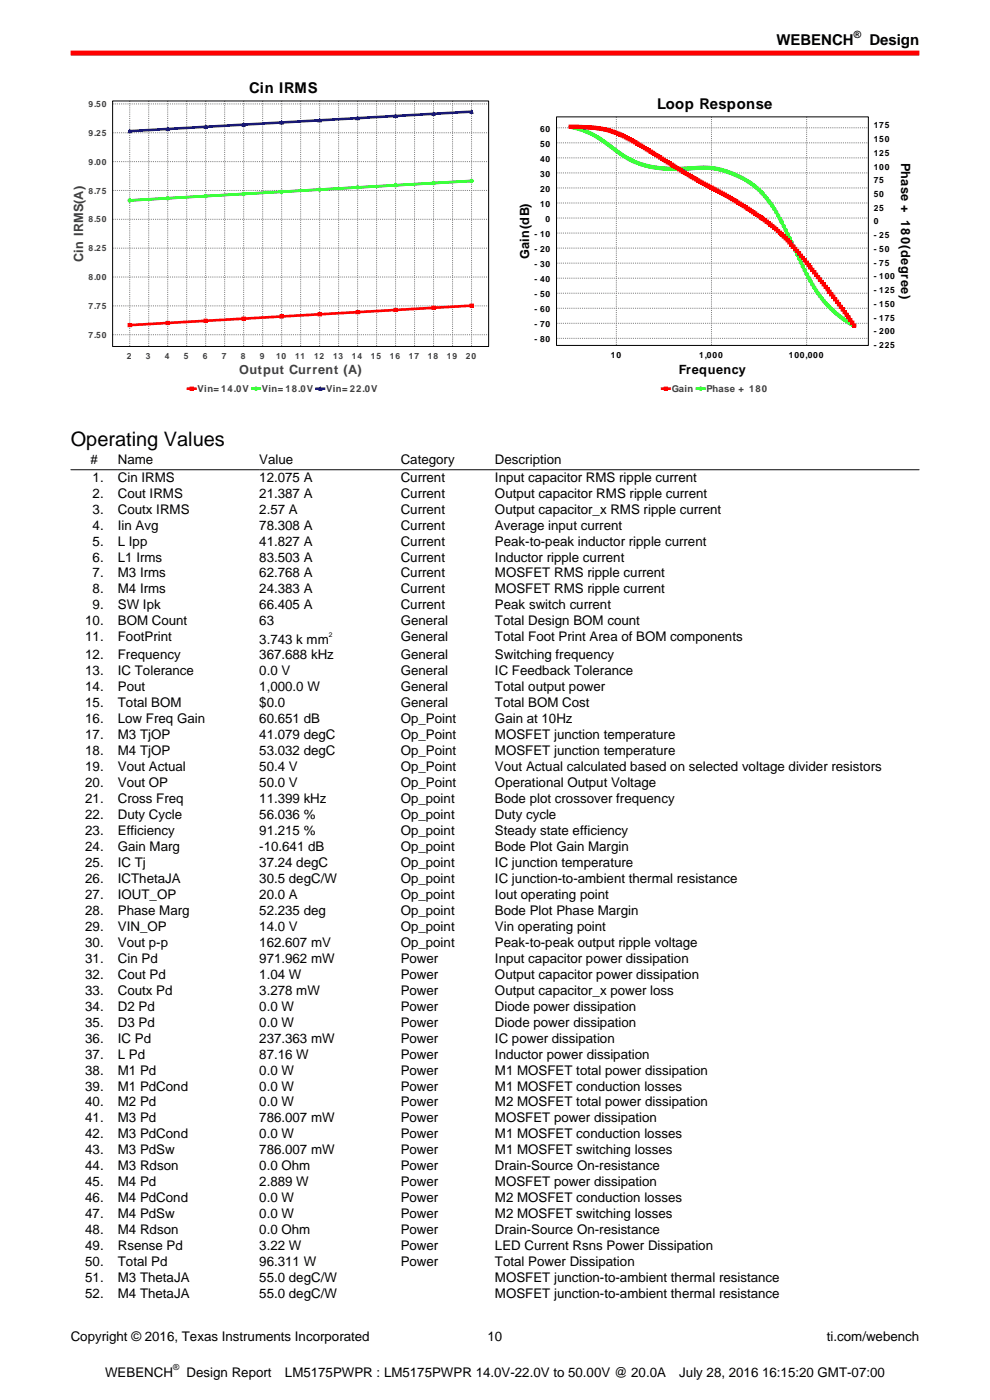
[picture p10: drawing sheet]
<svg xmlns="http://www.w3.org/2000/svg" width="210mm" height="297mm" viewBox="0 0 210 297" stroke-linecap="round" stroke-linejoin="round" font-family="sans-serif">
<defs><g id="words">
<text font-size="4.2" x="15" y="94.7">Operating Values</text>
<g font-size="3.2">
<text x="164.7" y="9.6">WEBENCH</text>
<text x="184.4" y="9.6">Design</text>
</g>
<g font-size="3.1">
<text x="52.9" y="19.7">Cin IRMS</text>
<text x="139.4" y="23.1">Loop Response</text>
</g>
<g font-size="2.8">
<text x="19.2" y="98.5">#</text>
<text x="25" y="98.5">Name</text>
<text x="55" y="98.5">Value</text>
<text x="85" y="98.5">Category</text>
<text x="105" y="98.5">Description</text>
<text x="19.6" y="102.2">1.</text>
<text x="19.6" y="105.6">2.</text>
<text x="25" y="102.2">Cin IRMS</text>
<text x="25" y="105.6">Cout IRMS</text>
<text x="55" y="102.2">12.075 A</text>
<text x="55" y="105.6">21.387 A</text>
<text x="85" y="102.2">Current</text>
<text x="85" y="105.6">Current</text>
<text x="105" y="102.2">Input capacitor RMS ripple current</text>
<text x="105" y="105.6">Output capacitor RMS ripple current</text>
<text x="19.6" y="109">3.</text>
<text x="19.6" y="112.3">4.</text>
<text x="25" y="109">Coutx IRMS</text>
<text x="25" y="112.3">Iin Avg</text>
<text x="55" y="109">2.57 A</text>
<text x="55" y="112.3">78.308 A</text>
<text x="85" y="109">Current</text>
<text x="85" y="112.3">Current</text>
<text x="105" y="109">Output capacitor_x RMS ripple current</text>
<text x="105" y="112.3">Average input current</text>
<text x="19.6" y="115.7">5.</text>
<text x="19.6" y="119.1">6.</text>
<text x="25" y="115.7">L Ipp</text>
<text x="25" y="119.1">L1 Irms</text>
<text x="55" y="115.7">41.827 A</text>
<text x="55" y="119.1">83.503 A</text>
<text x="85" y="115.7">Current</text>
<text x="85" y="119.1">Current</text>
<text x="105" y="115.7">Peak-to-peak inductor ripple current</text>
<text x="105" y="119.1">Inductor ripple current</text>
<text x="19.6" y="122.5">7.</text>
<text x="19.6" y="125.9">8.</text>
<text x="25" y="122.5">M3 Irms</text>
<text x="25" y="125.9">M4 Irms</text>
<text x="55" y="122.5">62.768 A</text>
<text x="55" y="125.9">24.383 A</text>
<text x="85" y="122.5">Current</text>
<text x="85" y="125.9">Current</text>
<text x="105" y="122.5">MOSFET RMS ripple current</text>
<text x="105" y="125.9">MOSFET RMS ripple current</text>
<text x="19.6" y="129.3">9.</text>
<text x="25" y="129.3">SW Ipk</text>
<text x="55" y="129.3">66.405 A</text>
<text x="85" y="129.3">Current</text>
<text x="105" y="129.3">Peak switch current</text>
<text x="18.1" y="132.7">10.</text>
<text x="18.1" y="136.1">11.</text>
<text x="25" y="132.7">BOM Count</text>
<text x="25" y="136.1">FootPrint</text>
<text x="55" y="132.7">63</text>
<text x="55" y="136.5">3.743 k mm</text>
<text x="85" y="132.7">General</text>
<text x="85" y="136.1">General</text>
<text x="105" y="132.7">Total Design BOM count</text>
<text x="105" y="136.1">Total Foot Print Area of BOM components</text>
<text x="18.1" y="139.9">12.</text>
<text x="18.1" y="143.3">13.</text>
<text x="25" y="139.9">Frequency</text>
<text x="25" y="143.3">IC Tolerance</text>
<text x="55" y="139.9">367.688 kHz</text>
<text x="55" y="143.3">0.0 V</text>
<text x="85" y="139.9">General</text>
<text x="85" y="143.3">General</text>
<text x="105" y="139.9">Switching frequency</text>
<text x="105" y="143.3">IC Feedback Tolerance</text>
<text x="18.1" y="146.7">14.</text>
<text x="25" y="146.7">Pout</text>
<text x="55" y="146.7">1,000.0 W</text>
<text x="85" y="146.7">General</text>
<text x="105" y="146.7">Total output power</text>
<text x="18.1" y="150.1">15.</text>
<text x="18.1" y="153.5">16.</text>
<text x="25" y="150.1">Total BOM</text>
<text x="25" y="153.5">Low Freq Gain</text>
<text x="55" y="150.1">$0.0</text>
<text x="55" y="153.5">60.651 dB</text>
<text x="85" y="150.1">General</text>
<text x="85" y="153.5">Op_Point</text>
<text x="105" y="150.1">Total BOM Cost</text>
<text x="105" y="153.5">Gain at 10Hz</text>
<text x="18.1" y="156.8">17.</text>
<text x="18.1" y="160.2">18.</text>
<text x="25" y="156.8">M3 TjOP</text>
<text x="25" y="160.2">M4 TjOP</text>
<text x="55" y="156.8">41.079 degC</text>
<text x="55" y="160.2">53.032 degC</text>
<text x="85" y="156.8">Op_Point</text>
<text x="85" y="160.2">Op_Point</text>
<text x="105" y="156.8">MOSFET junction temperature</text>
<text x="105" y="160.2">MOSFET junction temperature</text>
<text x="18.1" y="163.6">19.</text>
<text x="18.1" y="167">20.</text>
<text x="25" y="163.6">Vout Actual</text>
<text x="25" y="167">Vout OP</text>
<text x="55" y="163.6">50.4 V</text>
<text x="55" y="167">50.0 V</text>
<text x="85" y="163.6">Op_Point</text>
<text x="85" y="167">Op_Point</text>
<text x="105" y="163.6">Vout Actual calculated based on selected voltage divider resistors</text>
<text x="105" y="167">Operational Output Voltage</text>
<text x="18.1" y="170.4">21.</text>
<text x="18.1" y="173.8">22.</text>
<text x="25" y="170.4">Cross Freq</text>
<text x="25" y="173.8">Duty Cycle</text>
<text x="55" y="170.4">11.399 kHz</text>
<text x="55" y="173.8">56.036 %</text>
<text x="85" y="170.4">Op_point</text>
<text x="85" y="173.8">Op_point</text>
<text x="105" y="170.4">Bode plot crossover frequency</text>
<text x="105" y="173.8">Duty cycle</text>
<text x="18.1" y="177.2">23.</text>
<text x="25" y="177.2">Efficiency</text>
<text x="55" y="177.2">91.215 %</text>
<text x="85" y="177.2">Op_point</text>
<text x="105" y="177.2">Steady state efficiency</text>
<text x="18.1" y="180.5">24.</text>
<text x="18.1" y="183.9">25.</text>
<text x="25" y="180.5">Gain Marg</text>
<text x="25" y="183.9">IC Tj</text>
<text x="55" y="180.5">-10.641 dB</text>
<text x="55" y="183.9">37.24 degC</text>
<text x="85" y="180.5">Op_point</text>
<text x="85" y="183.9">Op_point</text>
<text x="105" y="180.5">Bode Plot Gain Margin</text>
<text x="105" y="183.9">IC junction temperature</text>
<text x="18.1" y="187.3">26.</text>
<text x="18.1" y="190.7">27.</text>
<text x="25" y="187.3">ICThetaJA</text>
<text x="25" y="190.7">IOUT_OP</text>
<text x="55" y="187.3">30.5 degC/W</text>
<text x="55" y="190.7">20.0 A</text>
<text x="85" y="187.3">Op_point</text>
<text x="85" y="190.7">Op_point</text>
<text x="105" y="187.3">IC junction-to-ambient thermal resistance</text>
<text x="105" y="190.7">Iout operating point</text>
<text x="18.1" y="194.1">28.</text>
<text x="18.1" y="197.5">29.</text>
<text x="25" y="194.1">Phase Marg</text>
<text x="25" y="197.5">VIN_OP</text>
<text x="55" y="194.1">52.235 deg</text>
<text x="55" y="197.5">14.0 V</text>
<text x="85" y="194.1">Op_point</text>
<text x="85" y="197.5">Op_point</text>
<text x="105" y="194.1">Bode Plot Phase Margin</text>
<text x="105" y="197.5">Vin operating point</text>
<text x="18.1" y="200.9">30.</text>
<text x="25" y="200.9">Vout p-p</text>
<text x="55" y="200.9">162.607 mV</text>
<text x="85" y="200.9">Op_point</text>
<text x="105" y="200.9">Peak-to-peak output ripple voltage</text>
<text x="18.1" y="204.3">31.</text>
<text x="18.1" y="207.6">32.</text>
<text x="25" y="204.3">Cin Pd</text>
<text x="25" y="207.6">Cout Pd</text>
<text x="55" y="204.3">971.962 mW</text>
<text x="55" y="207.6">1.04 W</text>
<text x="85" y="204.3">Power</text>
<text x="85" y="207.6">Power</text>
<text x="105" y="204.3">Input capacitor power dissipation</text>
<text x="105" y="207.6">Output capacitor power dissipation</text>
<text x="18.1" y="211">33.</text>
<text x="18.1" y="214.4">34.</text>
<text x="25" y="211">Coutx Pd</text>
<text x="25" y="214.4">D2 Pd</text>
<text x="55" y="211">3.278 mW</text>
<text x="55" y="214.4">0.0 W</text>
<text x="85" y="211">Power</text>
<text x="85" y="214.4">Power</text>
<text x="105" y="211">Output capacitor_x power loss</text>
<text x="105" y="214.4">Diode power dissipation</text>
<text x="18.1" y="217.8">35.</text>
<text x="18.1" y="221.2">36.</text>
<text x="25" y="217.8">D3 Pd</text>
<text x="25" y="221.2">IC Pd</text>
<text x="55" y="217.8">0.0 W</text>
<text x="55" y="221.2">237.363 mW</text>
<text x="85" y="217.8">Power</text>
<text x="85" y="221.2">Power</text>
<text x="105" y="217.8">Diode power dissipation</text>
<text x="105" y="221.2">IC power dissipation</text>
<text x="18.1" y="224.6">37.</text>
<text x="18.1" y="228">38.</text>
<text x="25" y="224.6">L Pd</text>
<text x="25" y="228">M1 Pd</text>
<text x="55" y="224.6">87.16 W</text>
<text x="55" y="228">0.0 W</text>
<text x="85" y="224.6">Power</text>
<text x="85" y="228">Power</text>
<text x="105" y="224.6">Inductor power dissipation</text>
<text x="105" y="228">M1 MOSFET total power dissipation</text>
<text x="18.1" y="231.3">39.</text>
<text x="25" y="231.3">M1 PdCond</text>
<text x="55" y="231.3">0.0 W</text>
<text x="85" y="231.3">Power</text>
<text x="105" y="231.3">M1 MOSFET conduction losses</text>
<text x="18.1" y="234.7">40.</text>
<text x="18.1" y="238.1">41.</text>
<text x="25" y="234.7">M2 Pd</text>
<text x="25" y="238.1">M3 Pd</text>
<text x="55" y="234.7">0.0 W</text>
<text x="55" y="238.1">786.007 mW</text>
<text x="85" y="234.7">Power</text>
<text x="85" y="238.1">Power</text>
<text x="105" y="234.7">M2 MOSFET total power dissipation</text>
<text x="105" y="238.1">MOSFET power dissipation</text>
<text x="18.1" y="241.5">42.</text>
<text x="18.1" y="244.9">43.</text>
<text x="25" y="241.5">M3 PdCond</text>
<text x="25" y="244.9">M3 PdSw</text>
<text x="55" y="241.5">0.0 W</text>
<text x="55" y="244.9">786.007 mW</text>
<text x="85" y="241.5">Power</text>
<text x="85" y="244.9">Power</text>
<text x="105" y="241.5">M1 MOSFET conduction losses</text>
<text x="105" y="244.9">M1 MOSFET switching losses</text>
<text x="18.1" y="248.3">44.</text>
<text x="18.1" y="251.7">45.</text>
<text x="25" y="248.3">M3 Rdson</text>
<text x="25" y="251.7">M4 Pd</text>
<text x="55" y="248.3">0.0 Ohm</text>
<text x="55" y="251.7">2.889 W</text>
<text x="85" y="248.3">Power</text>
<text x="85" y="251.7">Power</text>
<text x="105" y="248.3">Drain-Source On-resistance</text>
<text x="105" y="251.7">MOSFET power dissipation</text>
<text x="18.1" y="255.1">46.</text>
<text x="25" y="255.1">M4 PdCond</text>
<text x="55" y="255.1">0.0 W</text>
<text x="85" y="255.1">Power</text>
<text x="105" y="255.1">M2 MOSFET conduction losses</text>
<text x="18.1" y="258.4">47.</text>
<text x="18.1" y="261.8">48.</text>
<text x="25" y="258.4">M4 PdSw</text>
<text x="25" y="261.8">M4 Rdson</text>
<text x="55" y="258.4">0.0 W</text>
<text x="55" y="261.8">0.0 Ohm</text>
<text x="85" y="258.4">Power</text>
<text x="85" y="261.8">Power</text>
<text x="105" y="258.4">M2 MOSFET switching losses</text>
<text x="105" y="261.8">Drain-Source On-resistance</text>
<text x="18.1" y="265.2">49.</text>
<text x="18.1" y="268.6">50.</text>
<text x="25" y="265.2">Rsense Pd</text>
<text x="25" y="268.6">Total Pd</text>
<text x="55" y="265.2">3.22 W</text>
<text x="55" y="268.6">96.311 W</text>
<text x="85" y="265.2">Power</text>
<text x="85" y="268.6">Power</text>
<text x="105" y="265.2">LED Current Rsns Power Dissipation</text>
<text x="105" y="268.6">Total Power Dissipation</text>
<text x="18.1" y="272">51.</text>
<text x="18.1" y="275.4">52.</text>
<text x="25" y="272">M3 ThetaJA</text>
<text x="25" y="275.4">M4 ThetaJA</text>
<text x="55" y="272">55.0 degC/W</text>
<text x="55" y="275.4">55.0 degC/W</text>
<text x="105" y="272">MOSFET junction-to-ambient thermal resistance</text>
<text x="105" y="275.4">MOSFET junction-to-ambient thermal resistance</text>
<text x="15" y="284.4">Copyright © 2016, Texas Instruments Incorporated</text>
<text x="103.4" y="284.4">10</text>
<text x="175.4" y="284.4">ti.com/webench</text>
<text x="22.3" y="292">WEBENCH</text>
<text x="39.6" y="292">Design Report</text>
<text x="60.4" y="292">LM5175PWPR : LM5175PWPR 14.0V-22.0V to 50.00V @ 20.0A</text>
<text x="144.1" y="292">July 28, 2016 16:15:20 GMT-07:00</text>
</g>
<g font-size="2.7">
<text x="191.2" y="34.6" transform="rotate(90 191.2 34.6)">Phase + 180(degree)</text>
<text x="112.3" y="54.9" transform="rotate(-90 112.3 54.9)">Gain(dB)</text>
<text x="144" y="79.4">Frequency</text>
</g>
<g font-size="2.7" fill="#404040">
<text x="17.6" y="55.6" transform="rotate(-90 17.6 55.6)">Cin IRMS(A)</text>
<text x="50.7" y="79.4">Output Current (A)</text>
</g>
<text font-size="2.1" x="181.1" y="8">®</text>
<g font-size="2" fill="#404040">
<text x="41.9" y="83.2">Vin= 14.0V</text>
<text x="55.5" y="83.2">Vin= 18.0V</text>
<text x="69.2" y="83.2">Vin= 22.0V</text>
<text x="142.5" y="83.2">Gain</text>
<text x="149.9" y="83.2">Phase + 180</text>
</g>
<g font-size="1.8" fill="#404040">
<text x="18.8" y="22.7">9.50</text>
<text x="18.8" y="28.8">9.25</text>
<text x="18.8" y="35">9.00</text>
<text x="18.8" y="41.1">8.75</text>
<text x="18.8" y="47.2">8.50</text>
<text x="18.8" y="53.3">8.25</text>
<text x="18.8" y="59.4">8.00</text>
<text x="18.8" y="65.6">7.75</text>
<text x="18.8" y="71.7">7.50</text>
<text x="26.9" y="76.1">2</text>
<text x="30.9" y="76.1">3</text>
<text x="35" y="76.1">4</text>
<text x="39" y="76.1">5</text>
<text x="43" y="76.1">6</text>
<text x="47.1" y="76.1">7</text>
<text x="51.1" y="76.1">8</text>
<text x="55.1" y="76.1">9</text>
<text x="58.6" y="76.1">10</text>
<text x="62.6" y="76.1">11</text>
<text x="66.6" y="76.1">12</text>
<text x="70.6" y="76.1">13</text>
<text x="74.7" y="76.1">14</text>
<text x="78.7" y="76.1">15</text>
<text x="82.7" y="76.1">16</text>
<text x="86.8" y="76.1">17</text>
<text x="90.8" y="76.1">18</text>
<text x="94.8" y="76.1">19</text>
<text x="98.8" y="76.1">20</text>
</g>
<g font-size="1.8">
<text x="114.5" y="28">60</text>
<text x="185.3" y="27.2">175</text>
<text x="114.5" y="34.3">40</text>
<text x="114.5" y="31.2">50</text>
<text x="185.3" y="36">100</text>
<text x="185.3" y="33.1">125</text>
<text x="185.3" y="30.1">150</text>
<text x="114.5" y="40.7">20</text>
<text x="114.5" y="37.5">30</text>
<text x="185.3" y="41.8">50</text>
<text x="185.3" y="38.9">75</text>
<text x="114.5" y="43.9">10</text>
<text x="115.7" y="47.1">0</text>
<text x="185.3" y="47.6">0</text>
<text x="185.3" y="44.7">25</text>
<text x="113.4" y="53.5">- 20</text>
<text x="113.4" y="50.3">- 10</text>
<text x="185.3" y="53.4">- 50</text>
<text x="185.3" y="50.5">- 25</text>
<text x="113.4" y="59.9">- 40</text>
<text x="113.4" y="56.7">- 30</text>
<text x="185.3" y="59.3">- 100</text>
<text x="185.3" y="56.4">- 75</text>
<text x="113.4" y="63.1">- 50</text>
<text x="185.3" y="65.1">- 150</text>
<text x="185.3" y="62.2">- 125</text>
<text x="113.4" y="69.4">- 70</text>
<text x="113.4" y="66.3">- 60</text>
<text x="185.3" y="70.9">- 200</text>
<text x="185.3" y="68">- 175</text>
<text x="113.4" y="72.6">- 80</text>
<text x="129.6" y="76">10</text>
<text x="148.3" y="76">1,000</text>
<text x="167.3" y="76">100,000</text>
<text x="185.3" y="73.8">- 225</text>
<text x="36.7" y="290.6">®</text>
</g>
<text font-size="1.4" x="69.7" y="135">2</text>
</g></defs>
<path d="M15 11.3h180" fill="none" stroke="#f00" stroke-width="1.1" stroke-linecap="butt"/>
<g fill="#fff">
<path d="M15 16.6h90v67.5h-90z"/>
<path d="M39.5 80.9h41v3.1h-41z"/>
</g>
<path d="M39.9 82.5h1.6" fill="none" stroke="#f00" stroke-width=".56"/>
<path d="M40.3 82.1h.7v.7h-.7z" fill="#f00"/>
<path d="M40.3 82.1h.7v.7h-.7z" fill="none" stroke="#f00" stroke-width=".21"/>
<path d="M53.5 82.5h1.6" fill="none" stroke="#0f0" stroke-width=".56"/>
<circle cx="54.3" cy="82.5" r=".34" fill="#0f0"/>
<circle cx="54.3" cy="82.5" r=".34" fill="none" stroke="#0f0" stroke-width=".21"/>
<path d="M67.2 82.5h1.5" fill="none" stroke="#00f" stroke-width=".56"/>
<path d="M67.9 82.1l.4 .7h-.7z" fill="#00f"/>
<path d="M67.9 82.1l.4 .7h-.7z" fill="none" stroke="#00f" stroke-width=".21"/>
<path d="M23.9 21.4h79.7v52.1h-79.7z" fill="#fff"/>
<g fill="none" stroke="#808080" stroke-width=".21" stroke-dasharray=".2 .2" stroke-linecap="butt">
<path d="M23.9 34.3h79.7M23.9 28.2h79.7M23.9 22h79.7M27.5 21.4v52.1M31.5 21.4v52.1M35.6 21.4v52.1M39.6 21.4v52.1M43.6 21.4v52.1M47.7 21.4v52.1M51.7 21.4v52.1M55.7 21.4v52.1M59.7 21.4v52.1"/>
<path d="M63.8 21.4v52.1M67.8 21.4v52.1M71.8 21.4v52.1M75.9 21.4v52.1M79.9 21.4v52.1M83.9 21.4v52.1M87.9 21.4v52.1M92 21.4v52.1M96 21.4v52.1M100 21.4v52.1M23.9 58.8h79.7M23.9 52.6h79.7"/>
<path d="M23.9 46.5h79.7M23.9 40.4h79.7M23.9 71h79.7M23.9 64.9h79.7"/>
</g>
<path d="M100 23.7l-72.5 4.1" fill="none" stroke="#00f" stroke-width=".56"/>
<path d="M100 38.4l-72.5 4.1" fill="none" stroke="#0f0" stroke-width=".56"/>
<path d="M100 64.8l-72.5 4.2" fill="none" stroke="#f00" stroke-width=".56"/>
<path d="M27.5 27.5l.4 .7h-.7z" fill="#00f"/>
<path d="M27.5 27.5l.4 .7h-.7z" fill="none" stroke="#00f" stroke-width=".21"/>
<path d="M35.6 27l.3 .7h-.7z" fill="#00f"/>
<path d="M35.6 27l.3 .7h-.7z" fill="none" stroke="#00f" stroke-width=".21"/>
<path d="M43.6 26.6l.4 .6h-.7z" fill="#00f"/>
<path d="M43.6 26.6l.4 .6h-.7z" fill="none" stroke="#00f" stroke-width=".21"/>
<path d="M51.7 26.1l.3 .7h-.7z" fill="#00f"/>
<path d="M51.7 26.1l.3 .7h-.7z" fill="none" stroke="#00f" stroke-width=".21"/>
<path d="M59.7 25.6l.4 .7h-.7z" fill="#00f"/>
<path d="M59.7 25.6l.4 .7h-.7z" fill="none" stroke="#00f" stroke-width=".21"/>
<path d="M67.8 25.2l.3 .7h-.6z" fill="#00f"/>
<path d="M67.8 25.2l.3 .7h-.6z" fill="none" stroke="#00f" stroke-width=".21"/>
<path d="M75.9 24.7l.3 .7h-.7z" fill="#00f"/>
<path d="M75.9 24.7l.3 .7h-.7z" fill="none" stroke="#00f" stroke-width=".21"/>
<path d="M83.9 24.3l.3 .6h-.6z" fill="#00f"/>
<path d="M83.9 24.3l.3 .6h-.6z" fill="none" stroke="#00f" stroke-width=".21"/>
<path d="M92 23.8l.3 .7h-.7z" fill="#00f"/>
<path d="M92 23.8l.3 .7h-.7z" fill="none" stroke="#00f" stroke-width=".21"/>
<path d="M100 23.3l.4 .7h-.7z" fill="#00f"/>
<path d="M100 23.3l.4 .7h-.7z" fill="none" stroke="#00f" stroke-width=".21"/>
<circle cx="27.5" cy="42.5" r=".34" fill="#0f0"/>
<circle cx="27.5" cy="42.5" r=".34" fill="none" stroke="#0f0" stroke-width=".21"/>
<circle cx="35.6" cy="42.1" r=".34" fill="#0f0"/>
<circle cx="35.6" cy="42.1" r=".34" fill="none" stroke="#0f0" stroke-width=".21"/>
<circle cx="43.6" cy="41.6" r=".34" fill="#0f0"/>
<circle cx="43.6" cy="41.6" r=".34" fill="none" stroke="#0f0" stroke-width=".21"/>
<circle cx="51.7" cy="41.1" r=".34" fill="#0f0"/>
<circle cx="51.7" cy="41.1" r=".34" fill="none" stroke="#0f0" stroke-width=".21"/>
<circle cx="59.7" cy="40.7" r=".34" fill="#0f0"/>
<circle cx="59.7" cy="40.7" r=".34" fill="none" stroke="#0f0" stroke-width=".21"/>
<circle cx="67.8" cy="40.2" r=".34" fill="#0f0"/>
<circle cx="67.8" cy="40.2" r=".34" fill="none" stroke="#0f0" stroke-width=".21"/>
<circle cx="75.9" cy="39.8" r=".34" fill="#0f0"/>
<circle cx="75.9" cy="39.8" r=".34" fill="none" stroke="#0f0" stroke-width=".21"/>
<circle cx="83.9" cy="39.3" r=".34" fill="#0f0"/>
<circle cx="83.9" cy="39.3" r=".34" fill="none" stroke="#0f0" stroke-width=".21"/>
<circle cx="92" cy="38.8" r=".34" fill="#0f0"/>
<circle cx="92" cy="38.8" r=".34" fill="none" stroke="#0f0" stroke-width=".21"/>
<circle cx="100" cy="38.4" r=".34" fill="#0f0"/>
<circle cx="100" cy="38.4" r=".34" fill="none" stroke="#0f0" stroke-width=".21"/>
<path d="M27.2 68.6h.7v.7h-.7z" fill="#f00"/>
<path d="M27.2 68.6h.7v.7h-.7z" fill="none" stroke="#f00" stroke-width=".21"/>
<path d="M35.2 68.2h.7v.7h-.7z" fill="#f00"/>
<path d="M35.2 68.2h.7v.7h-.7z" fill="none" stroke="#f00" stroke-width=".21"/>
<path d="M43.3 67.7h.7v.7h-.7z" fill="#f00"/>
<path d="M43.3 67.7h.7v.7h-.7z" fill="none" stroke="#f00" stroke-width=".21"/>
<path d="M51.3 67.3h.7v.6h-.7z" fill="#f00"/>
<path d="M51.3 67.3h.7v.6h-.7z" fill="none" stroke="#f00" stroke-width=".21"/>
<path d="M59.4 66.8h.7v.7h-.7z" fill="#f00"/>
<path d="M59.4 66.8h.7v.7h-.7z" fill="none" stroke="#f00" stroke-width=".21"/>
<path d="M67.5 66.3h.6v.7h-.6z" fill="#f00"/>
<path d="M67.5 66.3h.6v.7h-.6z" fill="none" stroke="#f00" stroke-width=".21"/>
<path d="M75.5 65.9h.7v.7h-.7z" fill="#f00"/>
<path d="M75.5 65.9h.7v.7h-.7z" fill="none" stroke="#f00" stroke-width=".21"/>
<path d="M83.6 65.4h.6v.7h-.6z" fill="#f00"/>
<path d="M83.6 65.4h.6v.7h-.6z" fill="none" stroke="#f00" stroke-width=".21"/>
<path d="M91.6 65h.7v.6h-.7z" fill="#f00"/>
<path d="M91.6 65h.7v.6h-.7z" fill="none" stroke="#f00" stroke-width=".21"/>
<path d="M99.7 64.5h.7v.7h-.7z" fill="#f00"/>
<path d="M99.7 64.5h.7v.7h-.7z" fill="none" stroke="#f00" stroke-width=".21"/>
<path d="M23.9 21.4h79.7v52.1h-79.7z" fill="none" stroke="#000" stroke-width=".21"/>
<g fill="#fff">
<path d="M105 16.6h90v67.5h-90z"/>
<path d="M140.1 80.9h23.2v3.1h-23.2z"/>
</g>
<path d="M140.5 82.5h1.5" fill="none" stroke="#f00" stroke-width=".56"/>
<path d="M140.9 82.1h.7v.7h-.7z" fill="#f00"/>
<path d="M140.9 82.1h.7v.7h-.7z" fill="none" stroke="#f00" stroke-width=".21"/>
<path d="M147.8 82.5h1.6" fill="none" stroke="#0f0" stroke-width=".56"/>
<circle cx="148.6" cy="82.5" r=".34" fill="#0f0"/>
<circle cx="148.6" cy="82.5" r=".34" fill="none" stroke="#0f0" stroke-width=".21"/>
<path d="M118 24.8h66.2v48.5h-66.2z" fill="#fff"/>
<g fill="none" stroke="#808080" stroke-width=".21" stroke-dasharray=".2 .2" stroke-linecap="butt">
<path d="M118 39.9h66.2M118 36.7h66.2M118 33.5h66.2M118 30.3h66.2M118 27.1h66.2M130.7 24.8v48.5M150.9 24.8v48.5M171.1 24.8v48.5M118 59h66.2M118 55.8h66.2M118 52.6h66.2M118 49.4h66.2"/>
<path d="M118 46.3h66.2M118 43.1h66.2M118 71.8h66.2M118 68.6h66.2M118 65.4h66.2M118 62.2h66.2"/>
</g>
<path d="M121.1 26.9a19.9 19.9 0 0 1 9.2 4.8 19.9 19.9 0 0 0 14.6 4.1 21.9 21.9 0 0 1 8.8 .5 17.8 17.8 0 0 1 11.3 9.4l3.3 6.5a46.2 46.2 0 0 0 6.8 12.1l2.9 2.7 3.2 2.1" fill="none" stroke="#0f0" stroke-width=".56"/>
<circle cx="121.1" cy="26.9" r=".34" fill="#0f0"/>
<circle cx="121.1" cy="26.9" r=".34" fill="none" stroke="#0f0" stroke-width=".21"/>
<circle cx="121.5" cy="27" r=".34" fill="#0f0"/>
<circle cx="121.5" cy="27" r=".34" fill="none" stroke="#0f0" stroke-width=".21"/>
<circle cx="121.9" cy="27.1" r=".34" fill="#0f0"/>
<circle cx="121.9" cy="27.1" r=".34" fill="none" stroke="#0f0" stroke-width=".21"/>
<circle cx="122.3" cy="27.2" r=".34" fill="#0f0"/>
<circle cx="122.3" cy="27.2" r=".34" fill="none" stroke="#0f0" stroke-width=".21"/>
<circle cx="122.7" cy="27.3" r=".34" fill="#0f0"/>
<circle cx="122.7" cy="27.3" r=".34" fill="none" stroke="#0f0" stroke-width=".21"/>
<circle cx="123.1" cy="27.4" r=".34" fill="#0f0"/>
<circle cx="123.1" cy="27.4" r=".34" fill="none" stroke="#0f0" stroke-width=".21"/>
<circle cx="123.5" cy="27.6" r=".34" fill="#0f0"/>
<circle cx="123.5" cy="27.6" r=".34" fill="none" stroke="#0f0" stroke-width=".21"/>
<circle cx="123.9" cy="27.7" r=".34" fill="#0f0"/>
<circle cx="123.9" cy="27.7" r=".34" fill="none" stroke="#0f0" stroke-width=".21"/>
<circle cx="124.3" cy="27.9" r=".34" fill="#0f0"/>
<circle cx="124.3" cy="27.9" r=".34" fill="none" stroke="#0f0" stroke-width=".21"/>
<circle cx="124.7" cy="28" r=".34" fill="#0f0"/>
<circle cx="124.7" cy="28" r=".34" fill="none" stroke="#0f0" stroke-width=".21"/>
<circle cx="125.1" cy="28.2" r=".34" fill="#0f0"/>
<circle cx="125.1" cy="28.2" r=".34" fill="none" stroke="#0f0" stroke-width=".21"/>
<circle cx="125.5" cy="28.4" r=".34" fill="#0f0"/>
<circle cx="125.5" cy="28.4" r=".34" fill="none" stroke="#0f0" stroke-width=".21"/>
<circle cx="125.9" cy="28.6" r=".34" fill="#0f0"/>
<circle cx="125.9" cy="28.6" r=".34" fill="none" stroke="#0f0" stroke-width=".21"/>
<circle cx="126.3" cy="28.9" r=".34" fill="#0f0"/>
<circle cx="126.3" cy="28.9" r=".34" fill="none" stroke="#0f0" stroke-width=".21"/>
<circle cx="126.7" cy="29.1" r=".34" fill="#0f0"/>
<circle cx="126.7" cy="29.1" r=".34" fill="none" stroke="#0f0" stroke-width=".21"/>
<circle cx="127.1" cy="29.3" r=".34" fill="#0f0"/>
<circle cx="127.1" cy="29.3" r=".34" fill="none" stroke="#0f0" stroke-width=".21"/>
<circle cx="127.5" cy="29.6" r=".34" fill="#0f0"/>
<circle cx="127.5" cy="29.6" r=".34" fill="none" stroke="#0f0" stroke-width=".21"/>
<circle cx="127.9" cy="29.9" r=".34" fill="#0f0"/>
<circle cx="127.9" cy="29.9" r=".34" fill="none" stroke="#0f0" stroke-width=".21"/>
<circle cx="128.3" cy="30.2" r=".34" fill="#0f0"/>
<circle cx="128.3" cy="30.2" r=".34" fill="none" stroke="#0f0" stroke-width=".21"/>
<circle cx="128.7" cy="30.5" r=".34" fill="#0f0"/>
<circle cx="128.7" cy="30.5" r=".34" fill="none" stroke="#0f0" stroke-width=".21"/>
<circle cx="129.1" cy="30.8" r=".34" fill="#0f0"/>
<circle cx="129.1" cy="30.8" r=".34" fill="none" stroke="#0f0" stroke-width=".21"/>
<circle cx="129.5" cy="31.1" r=".34" fill="#0f0"/>
<circle cx="129.5" cy="31.1" r=".34" fill="none" stroke="#0f0" stroke-width=".21"/>
<circle cx="129.9" cy="31.4" r=".34" fill="#0f0"/>
<circle cx="129.9" cy="31.4" r=".34" fill="none" stroke="#0f0" stroke-width=".21"/>
<circle cx="130.3" cy="31.7" r=".34" fill="#0f0"/>
<circle cx="130.3" cy="31.7" r=".34" fill="none" stroke="#0f0" stroke-width=".21"/>
<circle cx="130.7" cy="32" r=".34" fill="#0f0"/>
<circle cx="130.7" cy="32" r=".34" fill="none" stroke="#0f0" stroke-width=".21"/>
<circle cx="131.1" cy="32.3" r=".34" fill="#0f0"/>
<circle cx="131.1" cy="32.3" r=".34" fill="none" stroke="#0f0" stroke-width=".21"/>
<circle cx="131.6" cy="32.6" r=".34" fill="#0f0"/>
<circle cx="131.6" cy="32.6" r=".34" fill="none" stroke="#0f0" stroke-width=".21"/>
<circle cx="132" cy="32.8" r=".34" fill="#0f0"/>
<circle cx="132" cy="32.8" r=".34" fill="none" stroke="#0f0" stroke-width=".21"/>
<circle cx="132.4" cy="33.1" r=".34" fill="#0f0"/>
<circle cx="132.4" cy="33.1" r=".34" fill="none" stroke="#0f0" stroke-width=".21"/>
<circle cx="132.8" cy="33.4" r=".34" fill="#0f0"/>
<circle cx="132.8" cy="33.4" r=".34" fill="none" stroke="#0f0" stroke-width=".21"/>
<circle cx="133.2" cy="33.6" r=".34" fill="#0f0"/>
<circle cx="133.2" cy="33.6" r=".34" fill="none" stroke="#0f0" stroke-width=".21"/>
<circle cx="133.6" cy="33.8" r=".34" fill="#0f0"/>
<circle cx="133.6" cy="33.8" r=".34" fill="none" stroke="#0f0" stroke-width=".21"/>
<circle cx="134" cy="34" r=".34" fill="#0f0"/>
<circle cx="134" cy="34" r=".34" fill="none" stroke="#0f0" stroke-width=".21"/>
<circle cx="134.4" cy="34.2" r=".34" fill="#0f0"/>
<circle cx="134.4" cy="34.2" r=".34" fill="none" stroke="#0f0" stroke-width=".21"/>
<circle cx="134.8" cy="34.4" r=".34" fill="#0f0"/>
<circle cx="134.8" cy="34.4" r=".34" fill="none" stroke="#0f0" stroke-width=".21"/>
<circle cx="135.2" cy="34.6" r=".34" fill="#0f0"/>
<circle cx="135.2" cy="34.6" r=".34" fill="none" stroke="#0f0" stroke-width=".21"/>
<circle cx="135.6" cy="34.7" r=".34" fill="#0f0"/>
<circle cx="135.6" cy="34.7" r=".34" fill="none" stroke="#0f0" stroke-width=".21"/>
<circle cx="136" cy="34.8" r=".34" fill="#0f0"/>
<circle cx="136" cy="34.8" r=".34" fill="none" stroke="#0f0" stroke-width=".21"/>
<circle cx="136.4" cy="35" r=".34" fill="#0f0"/>
<circle cx="136.4" cy="35" r=".34" fill="none" stroke="#0f0" stroke-width=".21"/>
<circle cx="136.8" cy="35.1" r=".34" fill="#0f0"/>
<circle cx="136.8" cy="35.1" r=".34" fill="none" stroke="#0f0" stroke-width=".21"/>
<circle cx="137.2" cy="35.2" r=".34" fill="#0f0"/>
<circle cx="137.2" cy="35.2" r=".34" fill="none" stroke="#0f0" stroke-width=".21"/>
<circle cx="137.6" cy="35.3" r=".34" fill="#0f0"/>
<circle cx="137.6" cy="35.3" r=".34" fill="none" stroke="#0f0" stroke-width=".21"/>
<circle cx="138" cy="35.4" r=".34" fill="#0f0"/>
<circle cx="138" cy="35.4" r=".34" fill="none" stroke="#0f0" stroke-width=".21"/>
<circle cx="138.4" cy="35.4" r=".34" fill="#0f0"/>
<circle cx="138.4" cy="35.4" r=".34" fill="none" stroke="#0f0" stroke-width=".21"/>
<circle cx="138.8" cy="35.5" r=".34" fill="#0f0"/>
<circle cx="138.8" cy="35.5" r=".34" fill="none" stroke="#0f0" stroke-width=".21"/>
<circle cx="139.2" cy="35.6" r=".34" fill="#0f0"/>
<circle cx="139.2" cy="35.6" r=".34" fill="none" stroke="#0f0" stroke-width=".21"/>
<circle cx="139.6" cy="35.6" r=".34" fill="#0f0"/>
<circle cx="139.6" cy="35.6" r=".34" fill="none" stroke="#0f0" stroke-width=".21"/>
<circle cx="140" cy="35.7" r=".34" fill="#0f0"/>
<circle cx="140" cy="35.7" r=".34" fill="none" stroke="#0f0" stroke-width=".21"/>
<circle cx="140.4" cy="35.7" r=".34" fill="#0f0"/>
<circle cx="140.4" cy="35.7" r=".34" fill="none" stroke="#0f0" stroke-width=".21"/>
<circle cx="140.8" cy="35.7" r=".34" fill="#0f0"/>
<circle cx="140.8" cy="35.7" r=".34" fill="none" stroke="#0f0" stroke-width=".21"/>
<circle cx="141.2" cy="35.8" r=".34" fill="#0f0"/>
<circle cx="141.2" cy="35.8" r=".34" fill="none" stroke="#0f0" stroke-width=".21"/>
<circle cx="141.6" cy="35.8" r=".34" fill="#0f0"/>
<circle cx="141.6" cy="35.8" r=".34" fill="none" stroke="#0f0" stroke-width=".21"/>
<circle cx="142" cy="35.8" r=".34" fill="#0f0"/>
<circle cx="142" cy="35.8" r=".34" fill="none" stroke="#0f0" stroke-width=".21"/>
<circle cx="142.4" cy="35.8" r=".34" fill="#0f0"/>
<circle cx="142.4" cy="35.8" r=".34" fill="none" stroke="#0f0" stroke-width=".21"/>
<circle cx="142.9" cy="35.8" r=".34" fill="#0f0"/>
<circle cx="142.9" cy="35.8" r=".34" fill="none" stroke="#0f0" stroke-width=".21"/>
<circle cx="143.3" cy="35.8" r=".34" fill="#0f0"/>
<circle cx="143.3" cy="35.8" r=".34" fill="none" stroke="#0f0" stroke-width=".21"/>
<circle cx="143.7" cy="35.8" r=".34" fill="#0f0"/>
<circle cx="143.7" cy="35.8" r=".34" fill="none" stroke="#0f0" stroke-width=".21"/>
<circle cx="144.1" cy="35.8" r=".34" fill="#0f0"/>
<circle cx="144.1" cy="35.8" r=".34" fill="none" stroke="#0f0" stroke-width=".21"/>
<circle cx="144.5" cy="35.8" r=".34" fill="#0f0"/>
<circle cx="144.5" cy="35.8" r=".34" fill="none" stroke="#0f0" stroke-width=".21"/>
<circle cx="144.9" cy="35.8" r=".34" fill="#0f0"/>
<circle cx="144.9" cy="35.8" r=".34" fill="none" stroke="#0f0" stroke-width=".21"/>
<circle cx="145.3" cy="35.8" r=".34" fill="#0f0"/>
<circle cx="145.3" cy="35.8" r=".34" fill="none" stroke="#0f0" stroke-width=".21"/>
<circle cx="145.7" cy="35.8" r=".34" fill="#0f0"/>
<circle cx="145.7" cy="35.8" r=".34" fill="none" stroke="#0f0" stroke-width=".21"/>
<circle cx="146.1" cy="35.7" r=".34" fill="#0f0"/>
<circle cx="146.1" cy="35.7" r=".34" fill="none" stroke="#0f0" stroke-width=".21"/>
<circle cx="146.5" cy="35.7" r=".34" fill="#0f0"/>
<circle cx="146.5" cy="35.7" r=".34" fill="none" stroke="#0f0" stroke-width=".21"/>
<circle cx="146.9" cy="35.7" r=".34" fill="#0f0"/>
<circle cx="146.9" cy="35.7" r=".34" fill="none" stroke="#0f0" stroke-width=".21"/>
<circle cx="147.3" cy="35.7" r=".34" fill="#0f0"/>
<circle cx="147.3" cy="35.7" r=".34" fill="none" stroke="#0f0" stroke-width=".21"/>
<circle cx="147.7" cy="35.6" r=".34" fill="#0f0"/>
<circle cx="147.7" cy="35.6" r=".34" fill="none" stroke="#0f0" stroke-width=".21"/>
<circle cx="148.1" cy="35.6" r=".34" fill="#0f0"/>
<circle cx="148.1" cy="35.6" r=".34" fill="none" stroke="#0f0" stroke-width=".21"/>
<circle cx="148.5" cy="35.6" r=".34" fill="#0f0"/>
<circle cx="148.5" cy="35.6" r=".34" fill="none" stroke="#0f0" stroke-width=".21"/>
<circle cx="148.9" cy="35.6" r=".34" fill="#0f0"/>
<circle cx="148.9" cy="35.6" r=".34" fill="none" stroke="#0f0" stroke-width=".21"/>
<circle cx="149.3" cy="35.6" r=".34" fill="#0f0"/>
<circle cx="149.3" cy="35.6" r=".34" fill="none" stroke="#0f0" stroke-width=".21"/>
<circle cx="149.7" cy="35.6" r=".34" fill="#0f0"/>
<circle cx="149.7" cy="35.6" r=".34" fill="none" stroke="#0f0" stroke-width=".21"/>
<circle cx="150.1" cy="35.6" r=".34" fill="#0f0"/>
<circle cx="150.1" cy="35.6" r=".34" fill="none" stroke="#0f0" stroke-width=".21"/>
<circle cx="150.5" cy="35.6" r=".34" fill="#0f0"/>
<circle cx="150.5" cy="35.6" r=".34" fill="none" stroke="#0f0" stroke-width=".21"/>
<circle cx="150.9" cy="35.7" r=".34" fill="#0f0"/>
<circle cx="150.9" cy="35.7" r=".34" fill="none" stroke="#0f0" stroke-width=".21"/>
<circle cx="151.3" cy="35.7" r=".34" fill="#0f0"/>
<circle cx="151.3" cy="35.7" r=".34" fill="none" stroke="#0f0" stroke-width=".21"/>
<circle cx="151.7" cy="35.8" r=".34" fill="#0f0"/>
<circle cx="151.7" cy="35.8" r=".34" fill="none" stroke="#0f0" stroke-width=".21"/>
<circle cx="152.1" cy="35.8" r=".34" fill="#0f0"/>
<circle cx="152.1" cy="35.8" r=".34" fill="none" stroke="#0f0" stroke-width=".21"/>
<circle cx="152.5" cy="35.9" r=".34" fill="#0f0"/>
<circle cx="152.5" cy="35.9" r=".34" fill="none" stroke="#0f0" stroke-width=".21"/>
<circle cx="152.9" cy="36" r=".34" fill="#0f0"/>
<circle cx="152.9" cy="36" r=".34" fill="none" stroke="#0f0" stroke-width=".21"/>
<circle cx="153.3" cy="36.1" r=".34" fill="#0f0"/>
<circle cx="153.3" cy="36.1" r=".34" fill="none" stroke="#0f0" stroke-width=".21"/>
<circle cx="153.7" cy="36.3" r=".34" fill="#0f0"/>
<circle cx="153.7" cy="36.3" r=".34" fill="none" stroke="#0f0" stroke-width=".21"/>
<circle cx="154.2" cy="36.4" r=".34" fill="#0f0"/>
<circle cx="154.2" cy="36.4" r=".34" fill="none" stroke="#0f0" stroke-width=".21"/>
<circle cx="154.6" cy="36.5" r=".34" fill="#0f0"/>
<circle cx="154.6" cy="36.5" r=".34" fill="none" stroke="#0f0" stroke-width=".21"/>
<circle cx="155" cy="36.7" r=".34" fill="#0f0"/>
<circle cx="155" cy="36.7" r=".34" fill="none" stroke="#0f0" stroke-width=".21"/>
<circle cx="155.4" cy="36.8" r=".34" fill="#0f0"/>
<circle cx="155.4" cy="36.8" r=".34" fill="none" stroke="#0f0" stroke-width=".21"/>
<circle cx="155.8" cy="37" r=".34" fill="#0f0"/>
<circle cx="155.8" cy="37" r=".34" fill="none" stroke="#0f0" stroke-width=".21"/>
<circle cx="156.2" cy="37.2" r=".34" fill="#0f0"/>
<circle cx="156.2" cy="37.2" r=".34" fill="none" stroke="#0f0" stroke-width=".21"/>
<circle cx="156.6" cy="37.4" r=".34" fill="#0f0"/>
<circle cx="156.6" cy="37.4" r=".34" fill="none" stroke="#0f0" stroke-width=".21"/>
<circle cx="157" cy="37.5" r=".34" fill="#0f0"/>
<circle cx="157" cy="37.5" r=".34" fill="none" stroke="#0f0" stroke-width=".21"/>
<circle cx="157.4" cy="37.7" r=".34" fill="#0f0"/>
<circle cx="157.4" cy="37.7" r=".34" fill="none" stroke="#0f0" stroke-width=".21"/>
<circle cx="157.8" cy="38" r=".34" fill="#0f0"/>
<circle cx="157.8" cy="38" r=".34" fill="none" stroke="#0f0" stroke-width=".21"/>
<circle cx="158.2" cy="38.2" r=".34" fill="#0f0"/>
<circle cx="158.2" cy="38.2" r=".34" fill="none" stroke="#0f0" stroke-width=".21"/>
<circle cx="158.6" cy="38.4" r=".34" fill="#0f0"/>
<circle cx="158.6" cy="38.4" r=".34" fill="none" stroke="#0f0" stroke-width=".21"/>
<circle cx="159" cy="38.7" r=".34" fill="#0f0"/>
<circle cx="159" cy="38.7" r=".34" fill="none" stroke="#0f0" stroke-width=".21"/>
<circle cx="159.4" cy="39" r=".34" fill="#0f0"/>
<circle cx="159.4" cy="39" r=".34" fill="none" stroke="#0f0" stroke-width=".21"/>
<circle cx="159.8" cy="39.3" r=".34" fill="#0f0"/>
<circle cx="159.8" cy="39.3" r=".34" fill="none" stroke="#0f0" stroke-width=".21"/>
<circle cx="160.2" cy="39.6" r=".34" fill="#0f0"/>
<circle cx="160.2" cy="39.6" r=".34" fill="none" stroke="#0f0" stroke-width=".21"/>
<circle cx="160.6" cy="39.9" r=".34" fill="#0f0"/>
<circle cx="160.6" cy="39.9" r=".34" fill="none" stroke="#0f0" stroke-width=".21"/>
<circle cx="161" cy="40.3" r=".34" fill="#0f0"/>
<circle cx="161" cy="40.3" r=".34" fill="none" stroke="#0f0" stroke-width=".21"/>
<circle cx="161.4" cy="40.7" r=".34" fill="#0f0"/>
<circle cx="161.4" cy="40.7" r=".34" fill="none" stroke="#0f0" stroke-width=".21"/>
<circle cx="161.6" cy="40.9" r=".34" fill="#0f0"/>
<circle cx="161.6" cy="40.9" r=".34" fill="none" stroke="#0f0" stroke-width=".21"/>
<circle cx="161.8" cy="41.1" r=".34" fill="#0f0"/>
<circle cx="161.8" cy="41.1" r=".34" fill="none" stroke="#0f0" stroke-width=".21"/>
<circle cx="162.2" cy="41.6" r=".34" fill="#0f0"/>
<circle cx="162.2" cy="41.6" r=".34" fill="none" stroke="#0f0" stroke-width=".21"/>
<circle cx="162.6" cy="42.1" r=".34" fill="#0f0"/>
<circle cx="162.6" cy="42.1" r=".34" fill="none" stroke="#0f0" stroke-width=".21"/>
<circle cx="163" cy="42.6" r=".34" fill="#0f0"/>
<circle cx="163" cy="42.6" r=".34" fill="none" stroke="#0f0" stroke-width=".21"/>
<circle cx="163.4" cy="43.1" r=".34" fill="#0f0"/>
<circle cx="163.4" cy="43.1" r=".34" fill="none" stroke="#0f0" stroke-width=".21"/>
<circle cx="163.8" cy="43.7" r=".34" fill="#0f0"/>
<circle cx="163.8" cy="43.7" r=".34" fill="none" stroke="#0f0" stroke-width=".21"/>
<circle cx="164.2" cy="44.4" r=".34" fill="#0f0"/>
<circle cx="164.2" cy="44.4" r=".34" fill="none" stroke="#0f0" stroke-width=".21"/>
<circle cx="164.6" cy="45" r=".34" fill="#0f0"/>
<circle cx="164.6" cy="45" r=".34" fill="none" stroke="#0f0" stroke-width=".21"/>
<circle cx="165" cy="45.7" r=".34" fill="#0f0"/>
<circle cx="165" cy="45.7" r=".34" fill="none" stroke="#0f0" stroke-width=".21"/>
<circle cx="165.5" cy="46.4" r=".34" fill="#0f0"/>
<circle cx="165.5" cy="46.4" r=".34" fill="none" stroke="#0f0" stroke-width=".21"/>
<circle cx="165.7" cy="47" r=".34" fill="#0f0"/>
<circle cx="165.7" cy="47" r=".34" fill="none" stroke="#0f0" stroke-width=".21"/>
<circle cx="165.9" cy="47.2" r=".34" fill="#0f0"/>
<circle cx="165.9" cy="47.2" r=".34" fill="none" stroke="#0f0" stroke-width=".21"/>
<circle cx="166.3" cy="48" r=".34" fill="#0f0"/>
<circle cx="166.3" cy="48" r=".34" fill="none" stroke="#0f0" stroke-width=".21"/>
<circle cx="166.7" cy="48.8" r=".34" fill="#0f0"/>
<circle cx="166.7" cy="48.8" r=".34" fill="none" stroke="#0f0" stroke-width=".21"/>
<circle cx="167.1" cy="49.6" r=".34" fill="#0f0"/>
<circle cx="167.1" cy="49.6" r=".34" fill="none" stroke="#0f0" stroke-width=".21"/>
<circle cx="167.5" cy="50.5" r=".34" fill="#0f0"/>
<circle cx="167.5" cy="50.5" r=".34" fill="none" stroke="#0f0" stroke-width=".21"/>
<circle cx="167.9" cy="51.3" r=".34" fill="#0f0"/>
<circle cx="167.9" cy="51.3" r=".34" fill="none" stroke="#0f0" stroke-width=".21"/>
<circle cx="168.3" cy="52.2" r=".34" fill="#0f0"/>
<circle cx="168.3" cy="52.2" r=".34" fill="none" stroke="#0f0" stroke-width=".21"/>
<circle cx="168.7" cy="53.1" r=".34" fill="#0f0"/>
<circle cx="168.7" cy="53.1" r=".34" fill="none" stroke="#0f0" stroke-width=".21"/>
<circle cx="169.1" cy="54" r=".34" fill="#0f0"/>
<circle cx="169.1" cy="54" r=".34" fill="none" stroke="#0f0" stroke-width=".21"/>
<circle cx="169.5" cy="54.8" r=".34" fill="#0f0"/>
<circle cx="169.5" cy="54.8" r=".34" fill="none" stroke="#0f0" stroke-width=".21"/>
<circle cx="169.9" cy="55.7" r=".34" fill="#0f0"/>
<circle cx="169.9" cy="55.7" r=".34" fill="none" stroke="#0f0" stroke-width=".21"/>
<circle cx="170.3" cy="56.5" r=".34" fill="#0f0"/>
<circle cx="170.3" cy="56.5" r=".34" fill="none" stroke="#0f0" stroke-width=".21"/>
<circle cx="170.7" cy="57.3" r=".34" fill="#0f0"/>
<circle cx="170.7" cy="57.3" r=".34" fill="none" stroke="#0f0" stroke-width=".21"/>
<circle cx="171.1" cy="58.1" r=".34" fill="#0f0"/>
<circle cx="171.1" cy="58.1" r=".34" fill="none" stroke="#0f0" stroke-width=".21"/>
<circle cx="171.5" cy="58.9" r=".34" fill="#0f0"/>
<circle cx="171.5" cy="58.9" r=".34" fill="none" stroke="#0f0" stroke-width=".21"/>
<circle cx="171.9" cy="59.6" r=".34" fill="#0f0"/>
<circle cx="171.9" cy="59.6" r=".34" fill="none" stroke="#0f0" stroke-width=".21"/>
<circle cx="172.3" cy="60.3" r=".34" fill="#0f0"/>
<circle cx="172.3" cy="60.3" r=".34" fill="none" stroke="#0f0" stroke-width=".21"/>
<circle cx="172.7" cy="61" r=".34" fill="#0f0"/>
<circle cx="172.7" cy="61" r=".34" fill="none" stroke="#0f0" stroke-width=".21"/>
<circle cx="173.1" cy="61.6" r=".34" fill="#0f0"/>
<circle cx="173.1" cy="61.6" r=".34" fill="none" stroke="#0f0" stroke-width=".21"/>
<circle cx="173.5" cy="62.2" r=".34" fill="#0f0"/>
<circle cx="173.5" cy="62.2" r=".34" fill="none" stroke="#0f0" stroke-width=".21"/>
<circle cx="173.9" cy="62.8" r=".34" fill="#0f0"/>
<circle cx="173.9" cy="62.8" r=".34" fill="none" stroke="#0f0" stroke-width=".21"/>
<circle cx="174.3" cy="63.3" r=".34" fill="#0f0"/>
<circle cx="174.3" cy="63.3" r=".34" fill="none" stroke="#0f0" stroke-width=".21"/>
<circle cx="174.7" cy="63.8" r=".34" fill="#0f0"/>
<circle cx="174.7" cy="63.8" r=".34" fill="none" stroke="#0f0" stroke-width=".21"/>
<circle cx="175.1" cy="64.3" r=".34" fill="#0f0"/>
<circle cx="175.1" cy="64.3" r=".34" fill="none" stroke="#0f0" stroke-width=".21"/>
<circle cx="175.5" cy="64.7" r=".34" fill="#0f0"/>
<circle cx="175.5" cy="64.7" r=".34" fill="none" stroke="#0f0" stroke-width=".21"/>
<circle cx="175.9" cy="65.2" r=".34" fill="#0f0"/>
<circle cx="175.9" cy="65.2" r=".34" fill="none" stroke="#0f0" stroke-width=".21"/>
<circle cx="176.3" cy="65.6" r=".34" fill="#0f0"/>
<circle cx="176.3" cy="65.6" r=".34" fill="none" stroke="#0f0" stroke-width=".21"/>
<circle cx="176.8" cy="65.9" r=".34" fill="#0f0"/>
<circle cx="176.8" cy="65.9" r=".34" fill="none" stroke="#0f0" stroke-width=".21"/>
<circle cx="177.2" cy="66.3" r=".34" fill="#0f0"/>
<circle cx="177.2" cy="66.3" r=".34" fill="none" stroke="#0f0" stroke-width=".21"/>
<circle cx="177.6" cy="66.6" r=".34" fill="#0f0"/>
<circle cx="177.6" cy="66.6" r=".34" fill="none" stroke="#0f0" stroke-width=".21"/>
<circle cx="178" cy="67" r=".34" fill="#0f0"/>
<circle cx="178" cy="67" r=".34" fill="none" stroke="#0f0" stroke-width=".21"/>
<circle cx="178.4" cy="67.3" r=".34" fill="#0f0"/>
<circle cx="178.4" cy="67.3" r=".34" fill="none" stroke="#0f0" stroke-width=".21"/>
<circle cx="178.8" cy="67.6" r=".34" fill="#0f0"/>
<circle cx="178.8" cy="67.6" r=".34" fill="none" stroke="#0f0" stroke-width=".21"/>
<circle cx="179.2" cy="67.9" r=".34" fill="#0f0"/>
<circle cx="179.2" cy="67.9" r=".34" fill="none" stroke="#0f0" stroke-width=".21"/>
<circle cx="179.6" cy="68.1" r=".34" fill="#0f0"/>
<circle cx="179.6" cy="68.1" r=".34" fill="none" stroke="#0f0" stroke-width=".21"/>
<circle cx="180" cy="68.4" r=".34" fill="#0f0"/>
<circle cx="180" cy="68.4" r=".34" fill="none" stroke="#0f0" stroke-width=".21"/>
<circle cx="180.4" cy="68.6" r=".34" fill="#0f0"/>
<circle cx="180.4" cy="68.6" r=".34" fill="none" stroke="#0f0" stroke-width=".21"/>
<circle cx="180.8" cy="68.9" r=".34" fill="#0f0"/>
<circle cx="180.8" cy="68.9" r=".34" fill="none" stroke="#0f0" stroke-width=".21"/>
<circle cx="181.2" cy="69.1" r=".34" fill="#0f0"/>
<circle cx="181.2" cy="69.1" r=".34" fill="none" stroke="#0f0" stroke-width=".21"/>
<path d="M121.1 26.9h1.2a21.7 21.7 0 0 1 13.7 4l10.1 6.2 8.1 4.4 4.4 2.7a43.2 43.2 0 0 1 12.9 12l5.7 7.3 4 5.6" fill="none" stroke="#f00" stroke-width=".56"/>
<path d="M120.7 26.6h.7v.6h-.7z" fill="#f00"/>
<path d="M120.7 26.6h.7v.6h-.7z" fill="none" stroke="#f00" stroke-width=".21"/>
<path d="M121.1 26.6h.7v.6h-.7z" fill="#f00"/>
<path d="M121.1 26.6h.7v.6h-.7z" fill="none" stroke="#f00" stroke-width=".21"/>
<path d="M121.5 26.6h.7v.7h-.7z" fill="#f00"/>
<path d="M121.5 26.6h.7v.7h-.7z" fill="none" stroke="#f00" stroke-width=".21"/>
<path d="M121.9 26.6h.7v.7h-.7z" fill="#f00"/>
<path d="M121.9 26.6h.7v.7h-.7z" fill="none" stroke="#f00" stroke-width=".21"/>
<path d="M122.3 26.6h.7v.7h-.7z" fill="#f00"/>
<path d="M122.3 26.6h.7v.7h-.7z" fill="none" stroke="#f00" stroke-width=".21"/>
<path d="M122.7 26.6h.7v.7h-.7z" fill="#f00"/>
<path d="M122.7 26.6h.7v.7h-.7z" fill="none" stroke="#f00" stroke-width=".21"/>
<path d="M123.1 26.6h.7v.7h-.7z" fill="#f00"/>
<path d="M123.1 26.6h.7v.7h-.7z" fill="none" stroke="#f00" stroke-width=".21"/>
<path d="M123.5 26.6h.7v.7h-.7z" fill="#f00"/>
<path d="M123.5 26.6h.7v.7h-.7z" fill="none" stroke="#f00" stroke-width=".21"/>
<path d="M123.9 26.7h.7v.6h-.7z" fill="#f00"/>
<path d="M123.9 26.7h.7v.6h-.7z" fill="none" stroke="#f00" stroke-width=".21"/>
<path d="M124.4 26.7h.6v.6h-.6z" fill="#f00"/>
<path d="M124.4 26.7h.6v.6h-.6z" fill="none" stroke="#f00" stroke-width=".21"/>
<path d="M124.8 26.7h.6v.7h-.6z" fill="#f00"/>
<path d="M124.8 26.7h.6v.7h-.6z" fill="none" stroke="#f00" stroke-width=".21"/>
<path d="M125.2 26.7h.6v.7h-.6z" fill="#f00"/>
<path d="M125.2 26.7h.6v.7h-.6z" fill="none" stroke="#f00" stroke-width=".21"/>
<path d="M125.6 26.8h.6v.6h-.6z" fill="#f00"/>
<path d="M125.6 26.8h.6v.6h-.6z" fill="none" stroke="#f00" stroke-width=".21"/>
<path d="M126 26.8h.6v.7h-.6z" fill="#f00"/>
<path d="M126 26.8h.6v.7h-.6z" fill="none" stroke="#f00" stroke-width=".21"/>
<path d="M126.4 26.9h.6v.6h-.6z" fill="#f00"/>
<path d="M126.4 26.9h.6v.6h-.6z" fill="none" stroke="#f00" stroke-width=".21"/>
<path d="M126.8 26.9h.6v.7h-.6z" fill="#f00"/>
<path d="M126.8 26.9h.6v.7h-.6z" fill="none" stroke="#f00" stroke-width=".21"/>
<path d="M127.2 27h.7v.6h-.7z" fill="#f00"/>
<path d="M127.2 27h.7v.6h-.7z" fill="none" stroke="#f00" stroke-width=".21"/>
<path d="M127.6 27h.7v.7h-.7z" fill="#f00"/>
<path d="M127.6 27h.7v.7h-.7z" fill="none" stroke="#f00" stroke-width=".21"/>
<path d="M128 27.1h.7v.7h-.7z" fill="#f00"/>
<path d="M128 27.1h.7v.7h-.7z" fill="none" stroke="#f00" stroke-width=".21"/>
<path d="M128.4 27.2h.7v.7h-.7z" fill="#f00"/>
<path d="M128.4 27.2h.7v.7h-.7z" fill="none" stroke="#f00" stroke-width=".21"/>
<path d="M128.8 27.3h.7v.7h-.7z" fill="#f00"/>
<path d="M128.8 27.3h.7v.7h-.7z" fill="none" stroke="#f00" stroke-width=".21"/>
<path d="M129.2 27.4h.7v.7h-.7z" fill="#f00"/>
<path d="M129.2 27.4h.7v.7h-.7z" fill="none" stroke="#f00" stroke-width=".21"/>
<path d="M129.6 27.6h.7v.7h-.7z" fill="#f00"/>
<path d="M129.6 27.6h.7v.7h-.7z" fill="none" stroke="#f00" stroke-width=".21"/>
<path d="M130 27.7h.7v.7h-.7z" fill="#f00"/>
<path d="M130 27.7h.7v.7h-.7z" fill="none" stroke="#f00" stroke-width=".21"/>
<path d="M130.4 27.9h.7v.6h-.7z" fill="#f00"/>
<path d="M130.4 27.9h.7v.6h-.7z" fill="none" stroke="#f00" stroke-width=".21"/>
<path d="M130.8 28h.7v.7h-.7z" fill="#f00"/>
<path d="M130.8 28h.7v.7h-.7z" fill="none" stroke="#f00" stroke-width=".21"/>
<path d="M131.2 28.2h.7v.7h-.7z" fill="#f00"/>
<path d="M131.2 28.2h.7v.7h-.7z" fill="none" stroke="#f00" stroke-width=".21"/>
<path d="M131.6 28.4h.7v.7h-.7z" fill="#f00"/>
<path d="M131.6 28.4h.7v.7h-.7z" fill="none" stroke="#f00" stroke-width=".21"/>
<path d="M132 28.6h.7v.7h-.7z" fill="#f00"/>
<path d="M132 28.6h.7v.7h-.7z" fill="none" stroke="#f00" stroke-width=".21"/>
<path d="M132.4 28.8h.7v.7h-.7z" fill="#f00"/>
<path d="M132.4 28.8h.7v.7h-.7z" fill="none" stroke="#f00" stroke-width=".21"/>
<path d="M132.8 29h.7v.7h-.7z" fill="#f00"/>
<path d="M132.8 29h.7v.7h-.7z" fill="none" stroke="#f00" stroke-width=".21"/>
<path d="M133.2 29.2h.7v.7h-.7z" fill="#f00"/>
<path d="M133.2 29.2h.7v.7h-.7z" fill="none" stroke="#f00" stroke-width=".21"/>
<path d="M133.6 29.4h.7v.7h-.7z" fill="#f00"/>
<path d="M133.6 29.4h.7v.7h-.7z" fill="none" stroke="#f00" stroke-width=".21"/>
<path d="M134 29.6h.7v.7h-.7z" fill="#f00"/>
<path d="M134 29.6h.7v.7h-.7z" fill="none" stroke="#f00" stroke-width=".21"/>
<path d="M134.4 29.9h.7v.7h-.7z" fill="#f00"/>
<path d="M134.4 29.9h.7v.7h-.7z" fill="none" stroke="#f00" stroke-width=".21"/>
<path d="M134.8 30.1h.7v.7h-.7z" fill="#f00"/>
<path d="M134.8 30.1h.7v.7h-.7z" fill="none" stroke="#f00" stroke-width=".21"/>
<path d="M135.2 30.4h.7v.6h-.7z" fill="#f00"/>
<path d="M135.2 30.4h.7v.6h-.7z" fill="none" stroke="#f00" stroke-width=".21"/>
<path d="M135.7 30.6h.6v.7h-.6z" fill="#f00"/>
<path d="M135.7 30.6h.6v.7h-.6z" fill="none" stroke="#f00" stroke-width=".21"/>
<path d="M136.1 30.8h.6v.7h-.6z" fill="#f00"/>
<path d="M136.1 30.8h.6v.7h-.6z" fill="none" stroke="#f00" stroke-width=".21"/>
<path d="M136.5 31.1h.6v.7h-.6z" fill="#f00"/>
<path d="M136.5 31.1h.6v.7h-.6z" fill="none" stroke="#f00" stroke-width=".21"/>
<path d="M136.9 31.3h.6v.7h-.6z" fill="#f00"/>
<path d="M136.9 31.3h.6v.7h-.6z" fill="none" stroke="#f00" stroke-width=".21"/>
<path d="M137.3 31.6h.6v.6h-.6z" fill="#f00"/>
<path d="M137.3 31.6h.6v.6h-.6z" fill="none" stroke="#f00" stroke-width=".21"/>
<path d="M137.7 31.8h.6v.7h-.6z" fill="#f00"/>
<path d="M137.7 31.8h.6v.7h-.6z" fill="none" stroke="#f00" stroke-width=".21"/>
<path d="M138.1 32.1h.6v.6h-.6z" fill="#f00"/>
<path d="M138.1 32.1h.6v.6h-.6z" fill="none" stroke="#f00" stroke-width=".21"/>
<path d="M138.5 32.3h.7v.7h-.7z" fill="#f00"/>
<path d="M138.5 32.3h.7v.7h-.7z" fill="none" stroke="#f00" stroke-width=".21"/>
<path d="M138.9 32.6h.7v.6h-.7z" fill="#f00"/>
<path d="M138.9 32.6h.7v.6h-.7z" fill="none" stroke="#f00" stroke-width=".21"/>
<path d="M139.3 32.8h.7v.7h-.7z" fill="#f00"/>
<path d="M139.3 32.8h.7v.7h-.7z" fill="none" stroke="#f00" stroke-width=".21"/>
<path d="M139.7 33.1h.7v.6h-.7z" fill="#f00"/>
<path d="M139.7 33.1h.7v.6h-.7z" fill="none" stroke="#f00" stroke-width=".21"/>
<path d="M140.1 33.3h.7v.7h-.7z" fill="#f00"/>
<path d="M140.1 33.3h.7v.7h-.7z" fill="none" stroke="#f00" stroke-width=".21"/>
<path d="M140.5 33.6h.7v.7h-.7z" fill="#f00"/>
<path d="M140.5 33.6h.7v.7h-.7z" fill="none" stroke="#f00" stroke-width=".21"/>
<path d="M140.9 33.8h.7v.7h-.7z" fill="#f00"/>
<path d="M140.9 33.8h.7v.7h-.7z" fill="none" stroke="#f00" stroke-width=".21"/>
<path d="M141.3 34.1h.7v.7h-.7z" fill="#f00"/>
<path d="M141.3 34.1h.7v.7h-.7z" fill="none" stroke="#f00" stroke-width=".21"/>
<path d="M141.7 34.3h.7v.7h-.7z" fill="#f00"/>
<path d="M141.7 34.3h.7v.7h-.7z" fill="none" stroke="#f00" stroke-width=".21"/>
<path d="M142.1 34.6h.7v.7h-.7z" fill="#f00"/>
<path d="M142.1 34.6h.7v.7h-.7z" fill="none" stroke="#f00" stroke-width=".21"/>
<path d="M142.5 34.8h.7v.7h-.7z" fill="#f00"/>
<path d="M142.5 34.8h.7v.7h-.7z" fill="none" stroke="#f00" stroke-width=".21"/>
<path d="M142.9 35.1h.7v.7h-.7z" fill="#f00"/>
<path d="M142.9 35.1h.7v.7h-.7z" fill="none" stroke="#f00" stroke-width=".21"/>
<path d="M143.3 35.3h.7v.7h-.7z" fill="#f00"/>
<path d="M143.3 35.3h.7v.7h-.7z" fill="none" stroke="#f00" stroke-width=".21"/>
<path d="M143.7 35.6h.7v.7h-.7z" fill="#f00"/>
<path d="M143.7 35.6h.7v.7h-.7z" fill="none" stroke="#f00" stroke-width=".21"/>
<path d="M144.1 35.8h.7v.7h-.7z" fill="#f00"/>
<path d="M144.1 35.8h.7v.7h-.7z" fill="none" stroke="#f00" stroke-width=".21"/>
<path d="M144.5 36.1h.7v.6h-.7z" fill="#f00"/>
<path d="M144.5 36.1h.7v.6h-.7z" fill="none" stroke="#f00" stroke-width=".21"/>
<path d="M144.9 36.3h.7v.7h-.7z" fill="#f00"/>
<path d="M144.9 36.3h.7v.7h-.7z" fill="none" stroke="#f00" stroke-width=".21"/>
<path d="M145.3 36.6h.7v.6h-.7z" fill="#f00"/>
<path d="M145.3 36.6h.7v.6h-.7z" fill="none" stroke="#f00" stroke-width=".21"/>
<path d="M145.7 36.8h.7v.7h-.7z" fill="#f00"/>
<path d="M145.7 36.8h.7v.7h-.7z" fill="none" stroke="#f00" stroke-width=".21"/>
<path d="M146.1 37h.7v.7h-.7z" fill="#f00"/>
<path d="M146.1 37h.7v.7h-.7z" fill="none" stroke="#f00" stroke-width=".21"/>
<path d="M146.5 37.3h.7v.6h-.7z" fill="#f00"/>
<path d="M146.5 37.3h.7v.6h-.7z" fill="none" stroke="#f00" stroke-width=".21"/>
<path d="M147 37.5h.6v.7h-.6z" fill="#f00"/>
<path d="M147 37.5h.6v.7h-.6z" fill="none" stroke="#f00" stroke-width=".21"/>
<path d="M147.4 37.7h.6v.7h-.6z" fill="#f00"/>
<path d="M147.4 37.7h.6v.7h-.6z" fill="none" stroke="#f00" stroke-width=".21"/>
<path d="M147.8 38h.6v.6h-.6z" fill="#f00"/>
<path d="M147.8 38h.6v.6h-.6z" fill="none" stroke="#f00" stroke-width=".21"/>
<path d="M148.2 38.2h.6v.7h-.6z" fill="#f00"/>
<path d="M148.2 38.2h.6v.7h-.6z" fill="none" stroke="#f00" stroke-width=".21"/>
<path d="M148.6 38.4h.6v.7h-.6z" fill="#f00"/>
<path d="M148.6 38.4h.6v.7h-.6z" fill="none" stroke="#f00" stroke-width=".21"/>
<path d="M149 38.6h.6v.7h-.6z" fill="#f00"/>
<path d="M149 38.6h.6v.7h-.6z" fill="none" stroke="#f00" stroke-width=".21"/>
<path d="M149.4 38.8h.6v.7h-.6z" fill="#f00"/>
<path d="M149.4 38.8h.6v.7h-.6z" fill="none" stroke="#f00" stroke-width=".21"/>
<path d="M149.8 39h.7v.7h-.7z" fill="#f00"/>
<path d="M149.8 39h.7v.7h-.7z" fill="none" stroke="#f00" stroke-width=".21"/>
<path d="M150.2 39.3h.7v.6h-.7z" fill="#f00"/>
<path d="M150.2 39.3h.7v.6h-.7z" fill="none" stroke="#f00" stroke-width=".21"/>
<path d="M150.6 39.5h.7v.6h-.7z" fill="#f00"/>
<path d="M150.6 39.5h.7v.6h-.7z" fill="none" stroke="#f00" stroke-width=".21"/>
<path d="M151 39.7h.7v.7h-.7z" fill="#f00"/>
<path d="M151 39.7h.7v.7h-.7z" fill="none" stroke="#f00" stroke-width=".21"/>
<path d="M151.4 39.9h.7v.7h-.7z" fill="#f00"/>
<path d="M151.4 39.9h.7v.7h-.7z" fill="none" stroke="#f00" stroke-width=".21"/>
<path d="M151.8 40.1h.7v.7h-.7z" fill="#f00"/>
<path d="M151.8 40.1h.7v.7h-.7z" fill="none" stroke="#f00" stroke-width=".21"/>
<path d="M152.2 40.3h.7v.7h-.7z" fill="#f00"/>
<path d="M152.2 40.3h.7v.7h-.7z" fill="none" stroke="#f00" stroke-width=".21"/>
<path d="M152.6 40.5h.7v.7h-.7z" fill="#f00"/>
<path d="M152.6 40.5h.7v.7h-.7z" fill="none" stroke="#f00" stroke-width=".21"/>
<path d="M153 40.8h.7v.6h-.7z" fill="#f00"/>
<path d="M153 40.8h.7v.6h-.7z" fill="none" stroke="#f00" stroke-width=".21"/>
<path d="M153.4 41h.7v.7h-.7z" fill="#f00"/>
<path d="M153.4 41h.7v.7h-.7z" fill="none" stroke="#f00" stroke-width=".21"/>
<path d="M153.8 41.2h.7v.7h-.7z" fill="#f00"/>
<path d="M153.8 41.2h.7v.7h-.7z" fill="none" stroke="#f00" stroke-width=".21"/>
<path d="M154.2 41.4h.7v.7h-.7z" fill="#f00"/>
<path d="M154.2 41.4h.7v.7h-.7z" fill="none" stroke="#f00" stroke-width=".21"/>
<path d="M154.6 41.7h.7v.6h-.7z" fill="#f00"/>
<path d="M154.6 41.7h.7v.6h-.7z" fill="none" stroke="#f00" stroke-width=".21"/>
<path d="M155 41.9h.7v.7h-.7z" fill="#f00"/>
<path d="M155 41.9h.7v.7h-.7z" fill="none" stroke="#f00" stroke-width=".21"/>
<path d="M155.4 42.2h.7v.6h-.7z" fill="#f00"/>
<path d="M155.4 42.2h.7v.6h-.7z" fill="none" stroke="#f00" stroke-width=".21"/>
<path d="M155.8 42.4h.7v.7h-.7z" fill="#f00"/>
<path d="M155.8 42.4h.7v.7h-.7z" fill="none" stroke="#f00" stroke-width=".21"/>
<path d="M156.2 42.6h.7v.7h-.7z" fill="#f00"/>
<path d="M156.2 42.6h.7v.7h-.7z" fill="none" stroke="#f00" stroke-width=".21"/>
<path d="M156.6 42.9h.7v.7h-.7z" fill="#f00"/>
<path d="M156.6 42.9h.7v.7h-.7z" fill="none" stroke="#f00" stroke-width=".21"/>
<path d="M157 43.1h.7v.7h-.7z" fill="#f00"/>
<path d="M157 43.1h.7v.7h-.7z" fill="none" stroke="#f00" stroke-width=".21"/>
<path d="M157.4 43.4h.7v.7h-.7z" fill="#f00"/>
<path d="M157.4 43.4h.7v.7h-.7z" fill="none" stroke="#f00" stroke-width=".21"/>
<path d="M157.9 43.6h.6v.7h-.6z" fill="#f00"/>
<path d="M157.9 43.6h.6v.7h-.6z" fill="none" stroke="#f00" stroke-width=".21"/>
<path d="M158.3 43.9h.6v.7h-.6z" fill="#f00"/>
<path d="M158.3 43.9h.6v.7h-.6z" fill="none" stroke="#f00" stroke-width=".21"/>
<path d="M158.7 44.2h.6v.6h-.6z" fill="#f00"/>
<path d="M158.7 44.2h.6v.6h-.6z" fill="none" stroke="#f00" stroke-width=".21"/>
<path d="M159.1 44.4h.6v.7h-.6z" fill="#f00"/>
<path d="M159.1 44.4h.6v.7h-.6z" fill="none" stroke="#f00" stroke-width=".21"/>
<path d="M159.5 44.7h.6v.7h-.6z" fill="#f00"/>
<path d="M159.5 44.7h.6v.7h-.6z" fill="none" stroke="#f00" stroke-width=".21"/>
<path d="M159.9 45h.6v.6h-.6z" fill="#f00"/>
<path d="M159.9 45h.6v.6h-.6z" fill="none" stroke="#f00" stroke-width=".21"/>
<path d="M160.3 45.2h.6v.7h-.6z" fill="#f00"/>
<path d="M160.3 45.2h.6v.7h-.6z" fill="none" stroke="#f00" stroke-width=".21"/>
<path d="M160.7 45.5h.7v.7h-.7z" fill="#f00"/>
<path d="M160.7 45.5h.7v.7h-.7z" fill="none" stroke="#f00" stroke-width=".21"/>
<path d="M161.1 45.8h.7v.7h-.7z" fill="#f00"/>
<path d="M161.1 45.8h.7v.7h-.7z" fill="none" stroke="#f00" stroke-width=".21"/>
<path d="M161.2 45.9h.7v.7h-.7z" fill="#f00"/>
<path d="M161.2 45.9h.7v.7h-.7z" fill="none" stroke="#f00" stroke-width=".21"/>
<path d="M161.5 46.1h.7v.7h-.7z" fill="#f00"/>
<path d="M161.5 46.1h.7v.7h-.7z" fill="none" stroke="#f00" stroke-width=".21"/>
<path d="M161.9 46.4h.7v.7h-.7z" fill="#f00"/>
<path d="M161.9 46.4h.7v.7h-.7z" fill="none" stroke="#f00" stroke-width=".21"/>
<path d="M162.3 46.7h.7v.7h-.7z" fill="#f00"/>
<path d="M162.3 46.7h.7v.7h-.7z" fill="none" stroke="#f00" stroke-width=".21"/>
<path d="M162.7 47h.7v.7h-.7z" fill="#f00"/>
<path d="M162.7 47h.7v.7h-.7z" fill="none" stroke="#f00" stroke-width=".21"/>
<path d="M163.1 47.3h.7v.7h-.7z" fill="#f00"/>
<path d="M163.1 47.3h.7v.7h-.7z" fill="none" stroke="#f00" stroke-width=".21"/>
<path d="M163.5 47.6h.7v.7h-.7z" fill="#f00"/>
<path d="M163.5 47.6h.7v.7h-.7z" fill="none" stroke="#f00" stroke-width=".21"/>
<path d="M163.9 48h.7v.6h-.7z" fill="#f00"/>
<path d="M163.9 48h.7v.6h-.7z" fill="none" stroke="#f00" stroke-width=".21"/>
<path d="M164.3 48.3h.7v.7h-.7z" fill="#f00"/>
<path d="M164.3 48.3h.7v.7h-.7z" fill="none" stroke="#f00" stroke-width=".21"/>
<path d="M164.7 48.7h.7v.6h-.7z" fill="#f00"/>
<path d="M164.7 48.7h.7v.6h-.7z" fill="none" stroke="#f00" stroke-width=".21"/>
<path d="M165.1 49h.7v.7h-.7z" fill="#f00"/>
<path d="M165.1 49h.7v.7h-.7z" fill="none" stroke="#f00" stroke-width=".21"/>
<path d="M165.4 49.3h.7v.7h-.7z" fill="#f00"/>
<path d="M165.4 49.3h.7v.7h-.7z" fill="none" stroke="#f00" stroke-width=".21"/>
<path d="M165.5 49.4h.7v.7h-.7z" fill="#f00"/>
<path d="M165.5 49.4h.7v.7h-.7z" fill="none" stroke="#f00" stroke-width=".21"/>
<path d="M165.9 49.8h.7v.7h-.7z" fill="#f00"/>
<path d="M165.9 49.8h.7v.7h-.7z" fill="none" stroke="#f00" stroke-width=".21"/>
<path d="M166.3 50.2h.7v.7h-.7z" fill="#f00"/>
<path d="M166.3 50.2h.7v.7h-.7z" fill="none" stroke="#f00" stroke-width=".21"/>
<path d="M166.7 50.7h.7v.6h-.7z" fill="#f00"/>
<path d="M166.7 50.7h.7v.6h-.7z" fill="none" stroke="#f00" stroke-width=".21"/>
<path d="M167.1 51.1h.7v.7h-.7z" fill="#f00"/>
<path d="M167.1 51.1h.7v.7h-.7z" fill="none" stroke="#f00" stroke-width=".21"/>
<path d="M167.5 51.5h.7v.7h-.7z" fill="#f00"/>
<path d="M167.5 51.5h.7v.7h-.7z" fill="none" stroke="#f00" stroke-width=".21"/>
<path d="M167.9 52h.7v.7h-.7z" fill="#f00"/>
<path d="M167.9 52h.7v.7h-.7z" fill="none" stroke="#f00" stroke-width=".21"/>
<path d="M168.3 52.5h.7v.6h-.7z" fill="#f00"/>
<path d="M168.3 52.5h.7v.6h-.7z" fill="none" stroke="#f00" stroke-width=".21"/>
<path d="M168.7 52.9h.7v.7h-.7z" fill="#f00"/>
<path d="M168.7 52.9h.7v.7h-.7z" fill="none" stroke="#f00" stroke-width=".21"/>
<path d="M169.2 53.4h.6v.7h-.6z" fill="#f00"/>
<path d="M169.2 53.4h.6v.7h-.6z" fill="none" stroke="#f00" stroke-width=".21"/>
<path d="M169.6 53.9h.6v.7h-.6z" fill="#f00"/>
<path d="M169.6 53.9h.6v.7h-.6z" fill="none" stroke="#f00" stroke-width=".21"/>
<path d="M170 54.4h.6v.7h-.6z" fill="#f00"/>
<path d="M170 54.4h.6v.7h-.6z" fill="none" stroke="#f00" stroke-width=".21"/>
<path d="M170.4 54.9h.6v.7h-.6z" fill="#f00"/>
<path d="M170.4 54.9h.6v.7h-.6z" fill="none" stroke="#f00" stroke-width=".21"/>
<path d="M170.8 55.4h.6v.7h-.6z" fill="#f00"/>
<path d="M170.8 55.4h.6v.7h-.6z" fill="none" stroke="#f00" stroke-width=".21"/>
<path d="M171.2 55.9h.6v.7h-.6z" fill="#f00"/>
<path d="M171.2 55.9h.6v.7h-.6z" fill="none" stroke="#f00" stroke-width=".21"/>
<path d="M171.6 56.4h.6v.7h-.6z" fill="#f00"/>
<path d="M171.6 56.4h.6v.7h-.6z" fill="none" stroke="#f00" stroke-width=".21"/>
<path d="M172 56.9h.7v.7h-.7z" fill="#f00"/>
<path d="M172 56.9h.7v.7h-.7z" fill="none" stroke="#f00" stroke-width=".21"/>
<path d="M172.4 57.4h.7v.7h-.7z" fill="#f00"/>
<path d="M172.4 57.4h.7v.7h-.7z" fill="none" stroke="#f00" stroke-width=".21"/>
<path d="M172.8 57.9h.7v.7h-.7z" fill="#f00"/>
<path d="M172.8 57.9h.7v.7h-.7z" fill="none" stroke="#f00" stroke-width=".21"/>
<path d="M173.2 58.5h.7v.6h-.7z" fill="#f00"/>
<path d="M173.2 58.5h.7v.6h-.7z" fill="none" stroke="#f00" stroke-width=".21"/>
<path d="M173.6 59h.7v.6h-.7z" fill="#f00"/>
<path d="M173.6 59h.7v.6h-.7z" fill="none" stroke="#f00" stroke-width=".21"/>
<path d="M174 59.5h.7v.7h-.7z" fill="#f00"/>
<path d="M174 59.5h.7v.7h-.7z" fill="none" stroke="#f00" stroke-width=".21"/>
<path d="M174.4 60h.7v.7h-.7z" fill="#f00"/>
<path d="M174.4 60h.7v.7h-.7z" fill="none" stroke="#f00" stroke-width=".21"/>
<path d="M174.8 60.5h.7v.7h-.7z" fill="#f00"/>
<path d="M174.8 60.5h.7v.7h-.7z" fill="none" stroke="#f00" stroke-width=".21"/>
<path d="M175.2 61h.7v.7h-.7z" fill="#f00"/>
<path d="M175.2 61h.7v.7h-.7z" fill="none" stroke="#f00" stroke-width=".21"/>
<path d="M175.6 61.6h.7v.6h-.7z" fill="#f00"/>
<path d="M175.6 61.6h.7v.6h-.7z" fill="none" stroke="#f00" stroke-width=".21"/>
<path d="M176 62.1h.7v.7h-.7z" fill="#f00"/>
<path d="M176 62.1h.7v.7h-.7z" fill="none" stroke="#f00" stroke-width=".21"/>
<path d="M176.4 62.6h.7v.7h-.7z" fill="#f00"/>
<path d="M176.4 62.6h.7v.7h-.7z" fill="none" stroke="#f00" stroke-width=".21"/>
<path d="M176.8 63.2h.7v.6h-.7z" fill="#f00"/>
<path d="M176.8 63.2h.7v.6h-.7z" fill="none" stroke="#f00" stroke-width=".21"/>
<path d="M177.2 63.7h.7v.7h-.7z" fill="#f00"/>
<path d="M177.2 63.7h.7v.7h-.7z" fill="none" stroke="#f00" stroke-width=".21"/>
<path d="M177.6 64.2h.7v.7h-.7z" fill="#f00"/>
<path d="M177.6 64.2h.7v.7h-.7z" fill="none" stroke="#f00" stroke-width=".21"/>
<path d="M178 64.8h.7v.6h-.7z" fill="#f00"/>
<path d="M178 64.8h.7v.6h-.7z" fill="none" stroke="#f00" stroke-width=".21"/>
<path d="M178.4 65.3h.7v.7h-.7z" fill="#f00"/>
<path d="M178.4 65.3h.7v.7h-.7z" fill="none" stroke="#f00" stroke-width=".21"/>
<path d="M178.8 65.9h.7v.6h-.7z" fill="#f00"/>
<path d="M178.8 65.9h.7v.6h-.7z" fill="none" stroke="#f00" stroke-width=".21"/>
<path d="M179.2 66.4h.7v.7h-.7z" fill="#f00"/>
<path d="M179.2 66.4h.7v.7h-.7z" fill="none" stroke="#f00" stroke-width=".21"/>
<path d="M179.6 67h.7v.7h-.7z" fill="#f00"/>
<path d="M179.6 67h.7v.7h-.7z" fill="none" stroke="#f00" stroke-width=".21"/>
<path d="M180 67.6h.7v.6h-.7z" fill="#f00"/>
<path d="M180 67.6h.7v.6h-.7z" fill="none" stroke="#f00" stroke-width=".21"/>
<path d="M180.5 68.1h.6v.7h-.6z" fill="#f00"/>
<path d="M180.5 68.1h.6v.7h-.6z" fill="none" stroke="#f00" stroke-width=".21"/>
<path d="M180.9 68.7h.6v.7h-.6z" fill="#f00"/>
<path d="M180.9 68.7h.6v.7h-.6z" fill="none" stroke="#f00" stroke-width=".21"/>
<path d="M118 24.8h66.2v48.5h-66.2z" fill="none" stroke="#000" stroke-width=".21"/>
<path d="M15 99.6h180" fill="none" stroke="#444" stroke-width=".26"/>
<use href="#words"/>
</svg>
